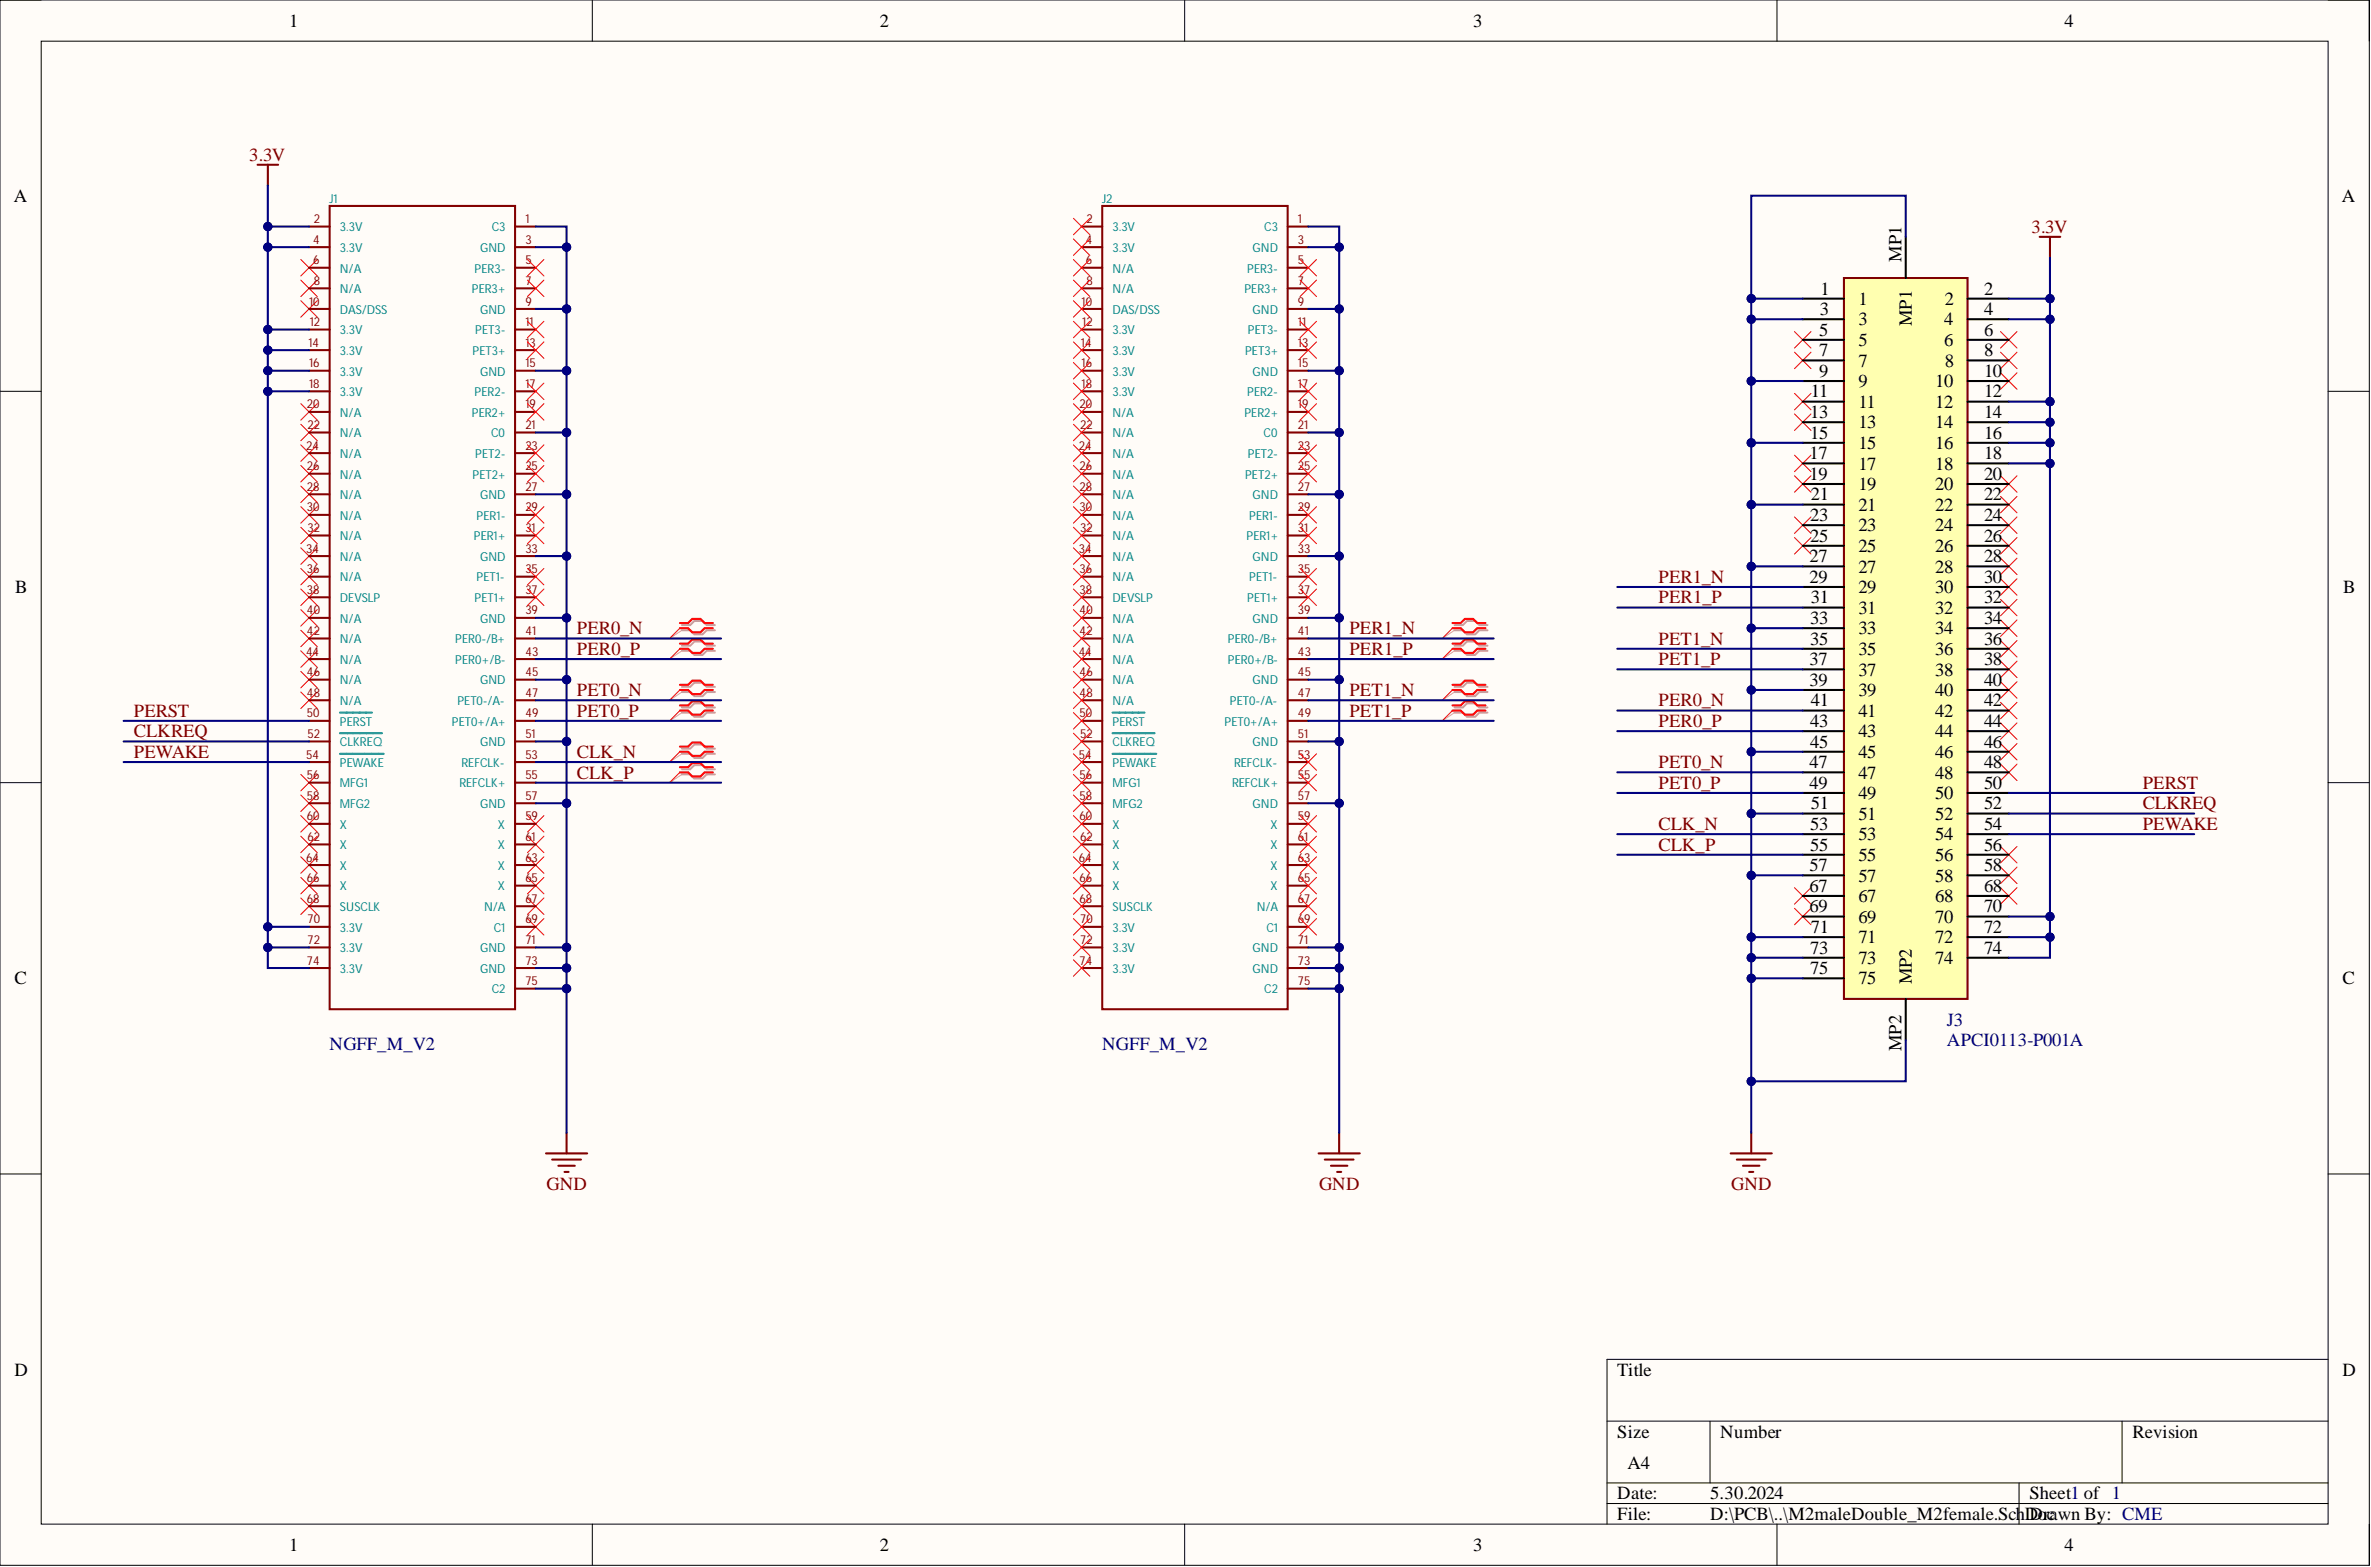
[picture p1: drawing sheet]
<svg xmlns="http://www.w3.org/2000/svg" width="292mm" height="193mm" viewBox="0 0 292 193" stroke-linecap="round" stroke-linejoin="round" font-family="sans-serif">
<defs><g id="words">
<g font-size="2.3">
<text x="35.6" y="3.3">1</text>
<text x="108.4" y="3.3">2</text>
<text x="181.5" y="3.3">3</text>
<text x="254.3" y="3.3">4</text>
<text x="1.7" y="24.9">A</text>
<text x="288.5" y="24.9">A</text>
<text x="234.3" y="32.2" transform="rotate(-90 234.3 32.2)">MP1</text>
<text x="224.1" y="41.3">5</text>
<text x="224.2" y="38.8">3</text>
<text x="224.3" y="36.3">1</text>
<text x="228.9" y="37.5">1</text>
<text x="228.9" y="40.1">3</text>
<text x="235.5" y="40.2" transform="rotate(-90 235.5 40.2)">MP1</text>
<text x="239.5" y="40.1">4</text>
<text x="239.6" y="37.5">2</text>
<text x="244.4" y="36.3">2</text>
<text x="244.4" y="38.8">4</text>
<text x="244.4" y="41.3">6</text>
<text x="224.1" y="43.9">7</text>
<text x="224.1" y="46.4">9</text>
<text x="228.9" y="42.6">5</text>
<text x="228.9" y="45.1">7</text>
<text x="228.9" y="47.7">9</text>
<text x="238.4" y="47.7">10</text>
<text x="239.5" y="42.6">6</text>
<text x="239.6" y="45.1">8</text>
<text x="244.4" y="43.9">8</text>
<text x="244.4" y="46.4">10</text>
<text x="223" y="51.5">13</text>
<text x="223.1" y="49">11</text>
<text x="228.9" y="50.2">11</text>
<text x="228.9" y="52.8">13</text>
<text x="238.4" y="50.2">12</text>
<text x="238.4" y="52.8">14</text>
<text x="244.4" y="49">12</text>
<text x="244.4" y="51.5">14</text>
<text x="222.9" y="56.6">17</text>
<text x="222.9" y="59.1">19</text>
<text x="223" y="54">15</text>
<text x="228.9" y="55.3">15</text>
<text x="228.9" y="57.8">17</text>
<text x="238.4" y="55.3">16</text>
<text x="238.4" y="57.8">18</text>
<text x="244.4" y="54">16</text>
<text x="244.4" y="56.6">18</text>
<text x="244.4" y="59.1">20</text>
<text x="223" y="64.2">23</text>
<text x="223.1" y="61.6">21</text>
<text x="228.9" y="60.4">19</text>
<text x="228.9" y="62.9">21</text>
<text x="228.9" y="65.4">23</text>
<text x="238.4" y="60.4">20</text>
<text x="238.4" y="62.9">22</text>
<text x="238.4" y="65.4">24</text>
<text x="244.4" y="61.6">22</text>
<text x="244.4" y="64.2">24</text>
<text x="222.9" y="69.2">27</text>
<text x="222.9" y="71.8">29</text>
<text x="223" y="66.7">25</text>
<text x="228.9" y="68">25</text>
<text x="228.9" y="70.5">27</text>
<text x="238.4" y="68">26</text>
<text x="238.4" y="70.5">28</text>
<text x="244.4" y="66.7">26</text>
<text x="244.4" y="69.2">28</text>
<text x="244.4" y="71.8">30</text>
<text x="1.9" y="73">B</text>
<text x="223" y="76.9">33</text>
<text x="223.1" y="74.3">31</text>
<text x="228.9" y="73">29</text>
<text x="228.9" y="75.6">31</text>
<text x="238.4" y="73">30</text>
<text x="238.4" y="75.6">32</text>
<text x="244.4" y="74.3">32</text>
<text x="244.4" y="76.9">34</text>
<text x="288.7" y="73">B</text>
<text x="222.9" y="81.9">37</text>
<text x="223" y="79.4">35</text>
<text x="228.9" y="78.1">33</text>
<text x="228.9" y="80.7">35</text>
<text x="228.9" y="83.2">37</text>
<text x="238.4" y="78.1">34</text>
<text x="238.4" y="80.7">36</text>
<text x="238.4" y="83.2">38</text>
<text x="244.4" y="79.4">36</text>
<text x="244.4" y="81.9">38</text>
<text x="222.9" y="84.5">39</text>
<text x="223" y="89.5">43</text>
<text x="223.1" y="87">41</text>
<text x="228.9" y="85.7">39</text>
<text x="228.9" y="88.3">41</text>
<text x="238.4" y="85.7">40</text>
<text x="238.4" y="88.3">42</text>
<text x="244.4" y="84.5">40</text>
<text x="244.4" y="87">42</text>
<text x="244.4" y="89.5">44</text>
<text x="222.9" y="94.6">47</text>
<text x="223" y="92.1">45</text>
<text x="228.9" y="90.8">43</text>
<text x="228.9" y="93.3">45</text>
<text x="228.9" y="95.9">47</text>
<text x="238.4" y="90.8">44</text>
<text x="238.4" y="93.3">46</text>
<text x="238.4" y="95.9">48</text>
<text x="244.4" y="92.1">46</text>
<text x="244.4" y="94.6">48</text>
<text x="222.9" y="97.1">49</text>
<text x="223.1" y="99.7">51</text>
<text x="228.9" y="98.4">49</text>
<text x="228.9" y="100.9">51</text>
<text x="238.4" y="98.4">50</text>
<text x="238.4" y="100.9">52</text>
<text x="244.4" y="97.1">50</text>
<text x="244.4" y="99.7">52</text>
<text x="222.9" y="107.3">57</text>
<text x="223" y="102.2">53</text>
<text x="223" y="104.8">55</text>
<text x="228.9" y="103.5">53</text>
<text x="228.9" y="106">55</text>
<text x="238.4" y="103.5">54</text>
<text x="238.4" y="106">56</text>
<text x="244.4" y="102.2">54</text>
<text x="244.4" y="104.8">56</text>
<text x="244.4" y="107.3">58</text>
<text x="222.9" y="109.8">67</text>
<text x="222.9" y="112.4">69</text>
<text x="228.9" y="108.6">57</text>
<text x="228.9" y="111.1">67</text>
<text x="228.9" y="113.6">69</text>
<text x="238.4" y="108.6">58</text>
<text x="238.4" y="111.1">68</text>
<text x="238.4" y="113.6">70</text>
<text x="244.4" y="109.8">68</text>
<text x="244.4" y="112.4">70</text>
<text x="223" y="117.4">73</text>
<text x="223" y="120">75</text>
<text x="223.1" y="114.9">71</text>
<text x="228.9" y="116.2">71</text>
<text x="228.9" y="118.7">73</text>
<text x="238.4" y="116.2">72</text>
<text x="238.4" y="118.7">74</text>
<text x="244.4" y="114.9">72</text>
<text x="244.4" y="117.4">74</text>
<text x="1.8" y="121.2">C</text>
<text x="228.9" y="121.2">75</text>
<text x="235.5" y="121.2" transform="rotate(-90 235.5 121.2)">MP2</text>
<text x="288.6" y="121.2">C</text>
<text x="234.3" y="129.4" transform="rotate(-90 234.3 129.4)">MP2</text>
<text x="1.8" y="169.4">D</text>
<text x="199.2" y="169.4">Title</text>
<text x="288.6" y="169.4">D</text>
<text x="199.2" y="177">Size</text>
<text x="211.9" y="177">Number</text>
<text x="262.7" y="177">Revision</text>
<text x="199.2" y="184.6">Date:</text>
<text x="200.5" y="180.8">A4</text>
<text x="210.7" y="184.6">5.30.2024</text>
<text x="250" y="184.6">Sheet1 of 1</text>
<text x="35.6" y="191">1</text>
<text x="108.4" y="191">2</text>
<text x="181.5" y="191">3</text>
<text x="199.2" y="187.2">File:</text>
<text x="210.7" y="187.2">D:\PCB\..\M2maleDouble_M2female.SchDoc</text>
<text x="250" y="187.2">Drawn By: CME</text>
<text x="254.3" y="191">4</text>
</g>
<g font-size="2.3" fill="#800000">
<text x="30.7" y="19.8">3.3V</text>
<text x="250.3" y="28.7">3.3V</text>
<text x="204.3" y="71.8">PER1_N</text>
<text x="204.3" y="74.3">PER1_P</text>
<text x="71.1" y="78.1">PER0_N</text>
<text x="71.1" y="80.7">PER0_P</text>
<text x="166.3" y="78.1">PER1_N</text>
<text x="166.3" y="80.7">PER1_P</text>
<text x="204.3" y="79.4">PET1_N</text>
<text x="204.3" y="81.9">PET1_P</text>
<text x="16.5" y="88.3">PERST</text>
<text x="71.1" y="85.7">PET0_N</text>
<text x="71.1" y="88.3">PET0_P</text>
<text x="166.3" y="85.7">PET1_N</text>
<text x="166.3" y="88.3">PET1_P</text>
<text x="204.3" y="87">PER0_N</text>
<text x="204.3" y="89.5">PER0_P</text>
<text x="16.5" y="93.3">PEWAKE</text>
<text x="16.5" y="90.8">CLKREQ</text>
<text x="71.1" y="93.3">CLK_N</text>
<text x="71.1" y="95.9">CLK_P</text>
<text x="204.3" y="94.6">PET0_N</text>
<text x="204.3" y="97.1">PET0_P</text>
<text x="264" y="97.1">PERST</text>
<text x="264" y="99.7">CLKREQ</text>
<text x="204.3" y="102.2">CLK_N</text>
<text x="204.3" y="104.8">CLK_P</text>
<text x="264" y="102.2">PEWAKE</text>
<text x="67.3" y="146.6">GND</text>
<text x="162.5" y="146.6">GND</text>
<text x="213.3" y="146.6">GND</text>
</g>
<g font-size="2.3" fill="#000080">
<text x="40.6" y="129.4">NGFF_M_V2</text>
<text x="135.8" y="129.4">NGFF_M_V2</text>
<text x="239.9" y="126.3">J3</text>
<text x="239.9" y="128.8">APCI0113-P001A</text>
</g>
<g font-size="1.5" fill="#840000">
<text x="38.7" y="27.5">2</text>
<text x="64.7" y="27.5">1</text>
<text x="133.8" y="27.5">2</text>
<text x="159.9" y="27.5">1</text>
<text x="38.6" y="32.5">6</text>
<text x="38.6" y="30">4</text>
<text x="38.7" y="35.1">8</text>
<text x="64.7" y="32.5">5</text>
<text x="64.7" y="35.1">7</text>
<text x="64.7" y="30">3</text>
<text x="133.8" y="32.5">6</text>
<text x="133.8" y="30">4</text>
<text x="133.8" y="35.1">8</text>
<text x="159.9" y="32.5">5</text>
<text x="159.9" y="35.1">7</text>
<text x="159.9" y="30">3</text>
<text x="38.1" y="37.6">10</text>
<text x="38.2" y="40.2">12</text>
<text x="64.7" y="37.6">9</text>
<text x="64.7" y="40.2">11</text>
<text x="133.3" y="37.6">10</text>
<text x="133.3" y="40.2">12</text>
<text x="159.9" y="37.6">9</text>
<text x="159.9" y="40.2">11</text>
<text x="38" y="42.7">14</text>
<text x="38.1" y="47.8">18</text>
<text x="38.1" y="45.2">16</text>
<text x="64.7" y="47.8">17</text>
<text x="64.7" y="45.2">15</text>
<text x="64.7" y="42.7">13</text>
<text x="133.2" y="42.7">14</text>
<text x="133.3" y="47.8">18</text>
<text x="133.3" y="45.2">16</text>
<text x="159.9" y="47.8">17</text>
<text x="159.9" y="45.2">15</text>
<text x="159.9" y="42.7">13</text>
<text x="37.8" y="50.3">20</text>
<text x="37.9" y="52.8">22</text>
<text x="64.7" y="50.3">19</text>
<text x="64.7" y="52.8">21</text>
<text x="133" y="50.3">20</text>
<text x="133.1" y="52.8">22</text>
<text x="159.9" y="50.3">19</text>
<text x="159.9" y="52.8">21</text>
<text x="37.7" y="55.4">24</text>
<text x="37.8" y="57.9">26</text>
<text x="64.7" y="57.9">25</text>
<text x="64.7" y="55.4">23</text>
<text x="132.9" y="55.4">24</text>
<text x="133" y="57.9">26</text>
<text x="159.9" y="57.9">25</text>
<text x="159.9" y="55.4">23</text>
<text x="37.8" y="60.4">28</text>
<text x="37.8" y="63">30</text>
<text x="37.9" y="65.5">32</text>
<text x="64.7" y="63">29</text>
<text x="64.7" y="60.4">27</text>
<text x="64.7" y="65.5">31</text>
<text x="133" y="60.4">28</text>
<text x="133" y="63">30</text>
<text x="133.1" y="65.5">32</text>
<text x="159.9" y="63">29</text>
<text x="159.9" y="60.4">27</text>
<text x="159.9" y="65.5">31</text>
<text x="37.7" y="68.1">34</text>
<text x="37.8" y="70.6">36</text>
<text x="64.7" y="70.6">35</text>
<text x="64.7" y="68.1">33</text>
<text x="132.9" y="68.1">34</text>
<text x="133" y="70.6">36</text>
<text x="159.9" y="70.6">35</text>
<text x="159.9" y="68.1">33</text>
<text x="37.8" y="73.1">38</text>
<text x="37.8" y="75.7">40</text>
<text x="64.7" y="73.1">37</text>
<text x="64.7" y="75.7">39</text>
<text x="133" y="73.1">38</text>
<text x="133" y="75.7">40</text>
<text x="159.9" y="73.1">37</text>
<text x="159.9" y="75.7">39</text>
<text x="37.7" y="80.7">44</text>
<text x="37.8" y="83.3">46</text>
<text x="37.8" y="78.2">42</text>
<text x="64.7" y="83.3">45</text>
<text x="64.7" y="80.7">43</text>
<text x="64.7" y="78.2">41</text>
<text x="132.9" y="80.7">44</text>
<text x="133" y="83.3">46</text>
<text x="133" y="78.2">42</text>
<text x="159.9" y="83.3">45</text>
<text x="159.9" y="80.7">43</text>
<text x="159.9" y="78.2">41</text>
<text x="37.8" y="85.8">48</text>
<text x="37.8" y="88.3">50</text>
<text x="64.7" y="85.8">47</text>
<text x="64.7" y="88.3">49</text>
<text x="133" y="85.8">48</text>
<text x="133" y="88.3">50</text>
<text x="159.9" y="85.8">47</text>
<text x="159.9" y="88.3">49</text>
<text x="37.7" y="93.4">54</text>
<text x="37.8" y="96">56</text>
<text x="37.9" y="90.9">52</text>
<text x="64.7" y="96">55</text>
<text x="64.7" y="93.4">53</text>
<text x="64.7" y="90.9">51</text>
<text x="132.9" y="93.4">54</text>
<text x="133" y="96">56</text>
<text x="133.1" y="90.9">52</text>
<text x="159.9" y="96">55</text>
<text x="159.9" y="93.4">53</text>
<text x="159.9" y="90.9">51</text>
<text x="37.8" y="101">60</text>
<text x="37.8" y="98.5">58</text>
<text x="64.7" y="98.5">57</text>
<text x="64.7" y="101">59</text>
<text x="133" y="101">60</text>
<text x="133" y="98.5">58</text>
<text x="159.9" y="98.5">57</text>
<text x="159.9" y="101">59</text>
<text x="37.7" y="106.1">64</text>
<text x="37.9" y="103.6">62</text>
<text x="64.7" y="106.1">63</text>
<text x="64.7" y="103.6">61</text>
<text x="132.9" y="106.1">64</text>
<text x="133.1" y="103.6">62</text>
<text x="159.9" y="106.1">63</text>
<text x="159.9" y="103.6">61</text>
<text x="37.8" y="111.2">68</text>
<text x="37.8" y="108.6">66</text>
<text x="37.9" y="113.7">70</text>
<text x="64.7" y="108.6">65</text>
<text x="64.7" y="113.7">69</text>
<text x="64.7" y="111.2">67</text>
<text x="133" y="111.2">68</text>
<text x="133" y="108.6">66</text>
<text x="133.1" y="113.7">70</text>
<text x="159.9" y="108.6">65</text>
<text x="159.9" y="113.7">69</text>
<text x="159.9" y="111.2">67</text>
<text x="37.8" y="118.8">74</text>
<text x="37.9" y="116.2">72</text>
<text x="64.7" y="118.8">73</text>
<text x="64.7" y="116.2">71</text>
<text x="133" y="118.8">74</text>
<text x="133.1" y="116.2">72</text>
<text x="159.9" y="118.8">73</text>
<text x="159.9" y="116.2">71</text>
<text x="64.7" y="121.3">75</text>
<text x="159.9" y="121.3">75</text>
</g>
<g font-size="1.5" fill="#008484">
<text x="40.6" y="24.9">J1</text>
<text x="41.9" y="28.5">3.3V</text>
<text x="60.6" y="28.5">C3</text>
<text x="135.8" y="24.9">J2</text>
<text x="137.1" y="28.5">3.3V</text>
<text x="155.8" y="28.5">C3</text>
<text x="41.9" y="33.6">N/A</text>
<text x="41.9" y="31">3.3V</text>
<text x="58.5" y="33.6">PER3-</text>
<text x="59.1" y="31">GND</text>
<text x="137.1" y="33.6">N/A</text>
<text x="137.1" y="31">3.3V</text>
<text x="153.6" y="33.6">PER3-</text>
<text x="154.3" y="31">GND</text>
<text x="41.9" y="36.1">N/A</text>
<text x="41.9" y="38.6">DAS/DSS</text>
<text x="41.9" y="41.2">3.3V</text>
<text x="58.1" y="36.1">PER3+</text>
<text x="58.5" y="41.2">PET3-</text>
<text x="59.1" y="38.6">GND</text>
<text x="137.1" y="36.1">N/A</text>
<text x="137.1" y="38.6">DAS/DSS</text>
<text x="137.1" y="41.2">3.3V</text>
<text x="153.3" y="36.1">PER3+</text>
<text x="153.7" y="41.2">PET3-</text>
<text x="154.3" y="38.6">GND</text>
<text x="41.9" y="46.2">3.3V</text>
<text x="41.9" y="43.7">3.3V</text>
<text x="58.2" y="43.7">PET3+</text>
<text x="59.1" y="46.2">GND</text>
<text x="137.1" y="46.2">3.3V</text>
<text x="137.1" y="43.7">3.3V</text>
<text x="153.4" y="43.7">PET3+</text>
<text x="154.3" y="46.2">GND</text>
<text x="41.9" y="51.3">N/A</text>
<text x="41.9" y="48.8">3.3V</text>
<text x="41.9" y="53.9">N/A</text>
<text x="58.1" y="51.3">PER2+</text>
<text x="58.5" y="48.8">PER2-</text>
<text x="60.5" y="53.9">C0</text>
<text x="137.1" y="51.3">N/A</text>
<text x="137.1" y="48.8">3.3V</text>
<text x="137.1" y="53.9">N/A</text>
<text x="153.3" y="51.3">PER2+</text>
<text x="153.6" y="48.8">PER2-</text>
<text x="155.7" y="53.9">C0</text>
<text x="41.9" y="56.4">N/A</text>
<text x="41.9" y="58.9">N/A</text>
<text x="58.2" y="58.9">PET2+</text>
<text x="58.5" y="56.4">PET2-</text>
<text x="137.1" y="56.4">N/A</text>
<text x="137.1" y="58.9">N/A</text>
<text x="153.4" y="58.9">PET2+</text>
<text x="153.7" y="56.4">PET2-</text>
<text x="41.9" y="61.5">N/A</text>
<text x="41.9" y="64">N/A</text>
<text x="58.7" y="64">PER1-</text>
<text x="59.1" y="61.5">GND</text>
<text x="137.1" y="61.5">N/A</text>
<text x="137.1" y="64">N/A</text>
<text x="153.9" y="64">PER1-</text>
<text x="154.3" y="61.5">GND</text>
<text x="41.9" y="71.6">N/A</text>
<text x="41.9" y="69.1">N/A</text>
<text x="41.9" y="66.5">N/A</text>
<text x="58.4" y="66.5">PER1+</text>
<text x="58.7" y="71.6">PET1-</text>
<text x="59.1" y="69.1">GND</text>
<text x="137.1" y="71.6">N/A</text>
<text x="137.1" y="69.1">N/A</text>
<text x="137.1" y="66.5">N/A</text>
<text x="153.6" y="66.5">PER1+</text>
<text x="153.9" y="71.6">PET1-</text>
<text x="154.3" y="69.1">GND</text>
<text x="41.9" y="74.1">DEVSLP</text>
<text x="41.9" y="76.7">N/A</text>
<text x="58.5" y="74.1">PET1+</text>
<text x="59.1" y="76.7">GND</text>
<text x="137.1" y="74.1">DEVSLP</text>
<text x="137.1" y="76.7">N/A</text>
<text x="153.6" y="74.1">PET1+</text>
<text x="154.3" y="76.7">GND</text>
<text x="41.9" y="81.8">N/A</text>
<text x="41.9" y="79.2">N/A</text>
<text x="56.1" y="81.8">PER0+/B-</text>
<text x="56.1" y="79.2">PER0-/B+</text>
<text x="137.1" y="81.8">N/A</text>
<text x="137.1" y="79.2">N/A</text>
<text x="151.3" y="81.8">PER0+/B-</text>
<text x="151.3" y="79.2">PER0-/B+</text>
<text x="41.9" y="84.3">N/A</text>
<text x="41.9" y="86.8">N/A</text>
<text x="41.9" y="89.4">PERST</text>
<text x="55.7" y="89.4">PET0+/A+</text>
<text x="56.3" y="86.8">PET0-/A-</text>
<text x="59.1" y="84.3">GND</text>
<text x="137.1" y="84.3">N/A</text>
<text x="137.1" y="86.8">N/A</text>
<text x="137.1" y="89.4">PERST</text>
<text x="150.9" y="89.4">PET0+/A+</text>
<text x="151.5" y="86.8">PET0-/A-</text>
<text x="154.3" y="84.3">GND</text>
<text x="41.9" y="94.4">PEWAKE</text>
<text x="41.9" y="91.9">CLKREQ</text>
<text x="56.9" y="94.4">REFCLK-</text>
<text x="59.1" y="91.9">GND</text>
<text x="137.1" y="94.4">PEWAKE</text>
<text x="137.1" y="91.9">CLKREQ</text>
<text x="152" y="94.4">REFCLK-</text>
<text x="154.3" y="91.9">GND</text>
<text x="41.9" y="97">MFG1</text>
<text x="41.9" y="99.5">MFG2</text>
<text x="56.6" y="97">REFCLK+</text>
<text x="59.1" y="99.5">GND</text>
<text x="137.1" y="97">MFG1</text>
<text x="137.1" y="99.5">MFG2</text>
<text x="151.8" y="97">REFCLK+</text>
<text x="154.3" y="99.5">GND</text>
<text x="41.9" y="102">X</text>
<text x="41.9" y="107.1">X</text>
<text x="41.9" y="104.6">X</text>
<text x="61.3" y="102">X</text>
<text x="61.3" y="107.1">X</text>
<text x="61.3" y="104.6">X</text>
<text x="137.1" y="102">X</text>
<text x="137.1" y="107.1">X</text>
<text x="137.1" y="104.6">X</text>
<text x="156.5" y="102">X</text>
<text x="156.5" y="107.1">X</text>
<text x="156.5" y="104.6">X</text>
<text x="41.9" y="112.2">SUSCLK</text>
<text x="41.9" y="109.7">X</text>
<text x="59.6" y="112.2">N/A</text>
<text x="61.3" y="109.7">X</text>
<text x="137.1" y="112.2">SUSCLK</text>
<text x="137.1" y="109.7">X</text>
<text x="154.8" y="112.2">N/A</text>
<text x="156.5" y="109.7">X</text>
<text x="41.9" y="117.3">3.3V</text>
<text x="41.9" y="114.7">3.3V</text>
<text x="41.9" y="119.8">3.3V</text>
<text x="59.1" y="119.8">GND</text>
<text x="59.1" y="117.3">GND</text>
<text x="60.8" y="114.7">C1</text>
<text x="137.1" y="117.3">3.3V</text>
<text x="137.1" y="114.7">3.3V</text>
<text x="137.1" y="119.8">3.3V</text>
<text x="154.3" y="119.8">GND</text>
<text x="154.3" y="117.3">GND</text>
<text x="156" y="114.7">C1</text>
<text x="60.6" y="122.3">C2</text>
<text x="155.8" y="122.3">C2</text>
</g>
</g></defs>
<path d="M0 0h291.9v192.8h-291.9z" fill-rule="evenodd" fill="#fffcf8"/>
<path d="M0 0h291.9v192.8h-291.9z" fill="none" stroke="#000" stroke-width=".12"/>
<path d="M5.1 5.1h281.7v182.6h-281.7z" fill-rule="evenodd" fill="#fffcf8"/>
<g fill="none" stroke="#000" stroke-width=".12">
<path d="M0 0h5.1M73 0v5.1M145.9 0v5.1M218.9 0v5.1M286.8 0h5.1v5.1M5.1 5.1h281.7v182.6h-281.7zM0 48.2h5.1M286.8 48.2h5.1M0 96.4h5.1M286.8 96.4h5.1M0 144.6h5.1M286.8 144.6h5.1"/>
<path d="M198 175h88.8M210.7 175v7.6M261.4 175v7.6M286.8 167.4h-88.8v20.3M73 187.7v5.1M145.9 187.7v5.1M198 182.6h88.8M198 185.2h88.8M218.9 187.7v5.1M248.7 182.6v5.1M291.9 187.7v5.1"/>
</g>
<g fill="none" stroke="#d0a19e" stroke-width=".25">
<path d="M84 77h1l.5-.5h1.1l.5 .5h1M84 77.6h1l.5 .5h1.1l.5-.5h1M84 79.5h1l.5-.5h1.1l.5 .5h1M179.2 77h1l.5-.5h1l.5 .5h1.1M179.2 77.6h1l.5 .5h1l.5-.5h1.1M179.2 79.5h1l.5-.5h1l.5 .5h1.1M84 92.2h1l.5-.5h1.1l.5 .5h1M84 92.8h1l.5 .5h1.1l.5-.5h1M84 94.7h1l.5-.5h1.1l.5 .5h1M84 95.4h1l.5 .5h1.1l.5-.5h1M84 84.6h1l.5-.5h1.1l.5 .5h1M84 85.2h1l.5 .5h1.1l.5-.5h1"/>
<path d="M84 87.1h1l.5-.5h1.1l.5 .5h1M84 87.8h1l.5 .5h1.1l.5-.5h1M84 80.1h1l.5 .6h1.1l.5-.6h1M179.2 84.6h1l.5-.5h1l.5 .5h1.1M179.2 85.2h1l.5 .5h1l.5-.5h1.1M179.2 87.1h1l.5-.5h1l.5 .5h1.1M179.2 87.8h1l.5 .5h1l.5-.5h1.1M179.2 80.1h1l.5 .6h1l.5-.6h1.1"/>
</g>
<path d="M84 77.6l-1.5 1M179.2 77.6l-1.5 1M84 92.8l-1.5 1M84 95.4l-1.5 1M84 85.2l-1.5 1M84 87.8l-1.5 1M84 80.1l-1.5 1.1M179.2 85.2l-1.5 1M179.2 87.8l-1.5 1M179.2 80.1l-1.5 1.1" fill="none" stroke="#d0a19e" stroke-width=".12"/>
<g fill="none" stroke="#f00" stroke-width=".25">
<path d="M83.8 76.7h1l.5-.5h1l.5 .5h1M83.8 77.4h1l.5 .5h1l.5-.5h1M83.8 79.3h1l.5-.5h1l.5 .5h1M83.8 79.9h1l.5 .5h1l.5-.5h1M178.9 76.7h1.1l.5-.5h1l.5 .5h1M178.9 77.4h1.1l.5 .5h1l.5-.5h1M178.9 79.3h1.1l.5-.5h1l.5 .5h1M178.9 79.9h1.1l.5 .5h1l.5-.5h1M83.8 91.9h1l.5-.5h1l.5 .5h1M83.8 92.6h1l.5 .5h1l.5-.5h1M83.8 94.5h1l.5-.5h1l.5 .5h1M83.8 95.1h1l.5 .5h1l.5-.5h1"/>
<path d="M83.8 84.3h1l.5-.5h1l.5 .5h1M83.8 85h1l.5 .5h1l.5-.5h1M83.8 86.9h1l.5-.5h1l.5 .5h1M83.8 87.5h1l.5 .5h1l.5-.5h1M178.9 84.3h1.1l.5-.5h1l.5 .5h1M178.9 85h1.1l.5 .5h1l.5-.5h1M178.9 86.9h1.1l.5-.5h1l.5 .5h1M178.9 87.5h1.1l.5 .5h1l.5-.5h1"/>
</g>
<g fill="none" stroke="#f00" stroke-width=".12">
<path d="M37.1 32l2 2M37.1 34.5l2 2M37.1 37l2 2.1M39.1 32l-2 2M39.1 34.5l-2 2M39.1 37l-2 2.1M65 32l2 2M65 34.5l2 2M65 39.6l2 2M67 32l-2 2M67 34.5l-2 2M67 39.6l-2 2"/>
<path d="M132.2 32l2.1 2M132.2 34.5l2.1 2M132.2 37l2.1 2.1M134.3 32l-2.1 2M134.3 34.5l-2.1 2M134.3 37l-2.1 2.1M160.2 32l2 2M160.2 34.5l2 2M160.2 39.6l2 2M162.2 32l-2 2M162.2 34.5l-2 2M162.2 39.6l-2 2"/>
<path d="M37.1 49.7l2 2M37.1 52.2l2 2.1M37.1 54.8l2 2M37.1 57.3l2 2M37.1 59.9l2 2M39.1 49.7l-2 2M39.1 52.2l-2 2.1M39.1 54.8l-2 2M39.1 57.3l-2 2M39.1 59.9l-2 2M65 42.1l2 2M65 47.2l2 2"/>
<path d="M65 49.7l2 2M65 54.8l2 2M65 57.3l2 2M67 57.3l-2 2M67 42.1l-2 2M67 47.2l-2 2M67 49.7l-2 2M67 54.8l-2 2M132.2 49.7l2.1 2M132.2 52.2l2.1 2.1M132.2 54.8l2.1 2M132.2 57.3l2.1 2"/>
<path d="M132.2 59.9l2.1 2M134.3 49.7l-2.1 2M134.3 52.2l-2.1 2.1M134.3 54.8l-2.1 2M134.3 57.3l-2.1 2M134.3 59.9l-2.1 2M160.2 42.1l2 2M160.2 47.2l2 2M160.2 49.7l2 2M160.2 54.8l2 2M160.2 57.3l2 2M162.2 49.7l-2 2"/>
<path d="M162.2 42.1l-2 2M162.2 47.2l-2 2M162.2 54.8l-2 2M162.2 57.3l-2 2M221.1 40.8l2 2.1M221.1 43.4l2 2M221.1 48.4l2 2.1M221.1 51l2 2M221.1 56.1l2 2M221.1 58.6l2 2M223.1 40.8l-2 2.1M223.1 43.4l-2 2"/>
<path d="M223.1 48.4l-2 2.1M223.1 51l-2 2M223.1 56.1l-2 2M223.1 58.6l-2 2M246.5 58.6l2 2M246.5 45.9l2 2M246.5 43.4l2 2M246.5 40.8l2 2.1M248.5 58.6l-2 2M248.5 45.9l-2 2M248.5 43.4l-2 2M248.5 40.8l-2 2.1"/>
<path d="M37.1 62.4l2 2M37.1 64.9l2 2.1M37.1 67.5l2 2M37.1 70l2 2M37.1 72.5l2 2.1M37.1 75.1l2 2M37.1 77.6l2 2M39.1 62.4l-2 2M39.1 64.9l-2 2.1M39.1 67.5l-2 2M39.1 70l-2 2M39.1 72.5l-2 2.1"/>
<path d="M39.1 75.1l-2 2M39.1 77.6l-2 2M65 62.4l2 2M65 64.9l2 2.1M65 70l2 2M65 72.5l2 2.1M67 62.4l-2 2M67 64.9l-2 2.1M67 70l-2 2M67 72.5l-2 2.1M83.8 77.4l-1.3 1.2M83.8 79.9l-1.3 1.3"/>
<path d="M132.2 62.4l2.1 2M132.2 64.9l2.1 2.1M132.2 67.5l2.1 2M132.2 70l2.1 2M132.2 72.5l2.1 2.1M132.2 75.1l2.1 2M132.2 77.6l2.1 2M134.3 62.4l-2.1 2M134.3 64.9l-2.1 2.1M134.3 67.5l-2.1 2M134.3 70l-2.1 2M134.3 72.5l-2.1 2.1"/>
<path d="M134.3 75.1l-2.1 2M134.3 77.6l-2.1 2M160.2 62.4l2 2M160.2 64.9l2 2.1M160.2 70l2 2M160.2 72.5l2 2.1M162.2 72.5l-2 2.1M162.2 62.4l-2 2M162.2 64.9l-2 2.1M162.2 70l-2 2M178.9 77.4l-1.2 1.2M178.9 79.9l-1.2 1.3"/>
<path d="M221.1 63.7l2 2M221.1 66.2l2 2M223.1 66.2l-2 2M223.1 63.7l-2 2M246.5 78.9l2 2M246.5 76.3l2 2.1M246.5 73.8l2 2M246.5 71.3l2 2M246.5 68.7l2 2.1M246.5 66.2l2 2M246.5 63.7l2 2M246.5 61.1l2 2.1"/>
<path d="M248.5 78.9l-2 2M248.5 76.3l-2 2.1M248.5 73.8l-2 2M248.5 71.3l-2 2M248.5 68.7l-2 2.1M248.5 66.2l-2 2M248.5 63.7l-2 2M248.5 61.1l-2 2.1M37.1 80.1l2 2.1M37.1 82.7l2 2M37.1 85.2l2 2M37.1 95.4l2 2"/>
<path d="M37.1 97.9l2 2M39.1 80.1l-2 2.1M39.1 82.7l-2 2M39.1 85.2l-2 2M39.1 95.4l-2 2M39.1 97.9l-2 2M83.8 92.6l-1.3 1.2M83.8 95.1l-1.3 1.3M83.8 85l-1.3 1.2M83.8 87.5l-1.3 1.3M132.2 80.1l2.1 2.1M132.2 82.7l2.1 2"/>
<path d="M132.2 85.2l2.1 2M132.2 95.4l2.1 2M132.2 97.9l2.1 2M132.2 87.8l2.1 2M132.2 90.3l2.1 2M132.2 92.8l2.1 2.1M134.3 80.1l-2.1 2.1M134.3 82.7l-2.1 2M134.3 85.2l-2.1 2M134.3 95.4l-2.1 2M134.3 97.9l-2.1 2M134.3 87.8l-2.1 2"/>
<path d="M134.3 90.3l-2.1 2M134.3 92.8l-2.1 2.1M160.2 92.8l2 2.1M160.2 95.4l2 2M162.2 92.8l-2 2.1M162.2 95.4l-2 2M178.9 85l-1.2 1.2M178.9 87.5l-1.2 1.3M246.5 94.1l2 2M246.5 91.6l2 2M246.5 89l2 2.1M246.5 86.5l2 2"/>
<path d="M246.5 84l2 2M246.5 81.4l2 2M248.5 86.5l-2 2M248.5 94.1l-2 2M248.5 91.6l-2 2M248.5 89l-2 2.1M248.5 84l-2 2M248.5 81.4l-2 2M37.1 100.4l2 2.1M37.1 103l2 2M37.1 105.5l2 2M37.1 108l2 2.1"/>
<path d="M37.1 110.6l2 2M39.1 100.4l-2 2.1M39.1 103l-2 2M39.1 105.5l-2 2M39.1 108l-2 2.1M39.1 110.6l-2 2M65 113.1l2 2M65 110.6l2 2M65 108l2 2.1M65 105.5l2 2M65 103l2 2M65 100.4l2 2.1"/>
<path d="M67 113.1l-2 2M67 110.6l-2 2M67 108l-2 2.1M67 105.5l-2 2M67 103l-2 2M67 100.4l-2 2.1M132.2 100.4l2.1 2.1M132.2 103l2.1 2M132.2 105.5l2.1 2M132.2 108l2.1 2.1M132.2 110.6l2.1 2M134.3 100.4l-2.1 2.1"/>
<path d="M134.3 103l-2.1 2M134.3 105.5l-2.1 2M134.3 108l-2.1 2.1M134.3 110.6l-2.1 2M160.2 113.1l2 2M160.2 110.6l2 2M160.2 108l2 2.1M160.2 105.5l2 2M160.2 103l2 2M160.2 100.4l2 2.1M162.2 113.1l-2 2M162.2 110.6l-2 2"/>
<path d="M162.2 108l-2 2.1M162.2 105.5l-2 2M162.2 103l-2 2M162.2 100.4l-2 2.1M221.1 109.3l2 2M221.1 111.9l2 2M223.1 109.3l-2 2M223.1 111.9l-2 2M246.5 109.3l2 2M246.5 106.8l2 2M246.5 104.2l2 2.1M248.5 109.3l-2 2"/>
<path d="M248.5 106.8l-2 2M248.5 104.2l-2 2.1"/>
</g>
<g fill="none" stroke="#800000" stroke-width=".25">
<path d="M69.8 139.5v2.5M165 139.5v2.5M215.7 139.5v2.5M67.3 142h5M68 142.8h3.6M68.8 143.6h2M69.5 144.3h.6M162.4 142h5.1M163.2 142.8h3.6M164 143.6h2M164.7 144.3h.5M213.2 142h5.1"/>
<path d="M214 142.8h3.5M214.7 143.6h2.1M215.5 144.3h.5"/>
</g>
<g fill="none" stroke="#840000" stroke-width=".25">
<path d="M38.1 33h2.5M38.1 38h2.5M38.1 35.5h2.5M38.1 27.9h2.5M38.1 30.4h2.5M40.6 25.4h22.9v98.9h-22.9zM63.5 33h2.5M63.5 38h2.5M63.5 35.5h2.5M63.5 27.9h2.5M63.5 30.4h2.5M133.3 33h2.5"/>
<path d="M133.3 38h2.5M133.3 35.5h2.5M133.3 27.9h2.5M133.3 30.4h2.5M135.8 25.4h22.8v98.9h-22.8zM158.6 33h2.6M158.6 38h2.6M158.6 35.5h2.6M158.6 27.9h2.6M158.6 30.4h2.6M38.1 50.7h2.5M38.1 48.2h2.5"/>
<path d="M38.1 53.3h2.5M38.1 55.8h2.5M38.1 58.3h2.5M38.1 40.6h2.5M38.1 45.7h2.5M38.1 43.1h2.5M63.5 50.7h2.5M63.5 48.2h2.5M63.5 53.3h2.5M63.5 55.8h2.5M63.5 58.3h2.5M63.5 40.6h2.5"/>
<path d="M63.5 45.7h2.5M63.5 43.1h2.5M133.3 50.7h2.5M133.3 48.2h2.5M133.3 53.3h2.5M133.3 55.8h2.5M133.3 58.3h2.5M133.3 40.6h2.5M133.3 45.7h2.5M133.3 43.1h2.5M158.6 50.7h2.6M158.6 48.2h2.6"/>
<path d="M158.6 53.3h2.6M158.6 55.8h2.6M158.6 58.3h2.6M158.6 40.6h2.6M158.6 45.7h2.6M158.6 43.1h2.6M38.1 73.6h2.5M38.1 71h2.5M38.1 76.1h2.5M38.1 78.6h2.5M38.1 68.5h2.5M38.1 60.9h2.5"/>
<path d="M38.1 63.4h2.5M38.1 65.9h2.5M63.5 73.6h2.5M63.5 71h2.5M63.5 76.1h2.5M63.5 78.6h2.5M63.5 68.5h2.5M63.5 60.9h2.5M63.5 63.4h2.5M63.5 65.9h2.5M133.3 73.6h2.5M133.3 71h2.5"/>
<path d="M133.3 76.1h2.5M133.3 78.6h2.5M133.3 68.5h2.5M133.3 60.9h2.5M133.3 63.4h2.5M133.3 65.9h2.5M158.6 73.6h2.6M158.6 71h2.6M158.6 76.1h2.6M158.6 78.6h2.6M158.6 68.5h2.6M158.6 60.9h2.6"/>
<path d="M158.6 63.4h2.6M158.6 65.9h2.6M38.1 96.4h2.5M38.1 93.8h2.5M38.1 98.9h2.5M38.1 91.3h2.5M38.1 83.7h2.5M38.1 86.2h2.5M38.1 81.2h2.5M38.1 88.8h2.5M63.5 96.4h2.5M63.5 93.8h2.5"/>
<path d="M63.5 98.9h2.5M63.5 91.3h2.5M63.5 83.7h2.5M63.5 86.2h2.5M63.5 81.2h2.5M63.5 88.8h2.5M133.3 96.4h2.5M133.3 93.8h2.5M133.3 98.9h2.5M133.3 91.3h2.5M133.3 83.7h2.5M133.3 86.2h2.5"/>
<path d="M133.3 81.2h2.5M133.3 88.8h2.5M158.6 96.4h2.6M158.6 93.8h2.6M158.6 98.9h2.6M158.6 91.3h2.6M158.6 83.7h2.6M158.6 86.2h2.6M158.6 81.2h2.6M158.6 88.8h2.6M38.1 101.5h2.5M38.1 116.7h2.5"/>
<path d="M38.1 119.2h2.5M38.1 114.1h2.5M38.1 106.5h2.5M38.1 104h2.5M38.1 109.1h2.5M38.1 111.6h2.5M63.5 101.5h2.5M63.5 116.7h2.5M63.5 119.2h2.5M63.5 114.1h2.5M63.5 106.5h2.5M63.5 104h2.5"/>
<path d="M63.5 109.1h2.5M63.5 111.6h2.5M133.3 101.5h2.5M133.3 116.7h2.5M133.3 119.2h2.5M133.3 114.1h2.5M133.3 106.5h2.5M133.3 104h2.5M133.3 109.1h2.5M133.3 111.6h2.5M158.6 101.5h2.6M158.6 116.7h2.6"/>
<path d="M158.6 119.2h2.6M158.6 114.1h2.6M158.6 106.5h2.6M158.6 104h2.6M158.6 109.1h2.6M158.6 111.6h2.6M63.5 121.7h2.5M158.6 121.7h2.6"/>
</g>
<path d="M41.9 92.8h5.4M41.9 90.3h5.2M41.9 87.8h3.9M137.1 92.8h5.4M137.1 90.3h5.1M137.1 87.8h3.9" fill="none" stroke="#008484" stroke-width=".25"/>
<path d="M227.2 34.2h15.2v88.8h-15.2z" fill-rule="evenodd" fill="#ffffb0"/>
<path d="M31.7 20.3h2.6M33 20.3v2.5M227.2 34.2h15.2v88.8h-15.2zM251.3 29.2h2.5M252.5 29.2v2.5" fill="none" stroke="#800000" stroke-width=".25"/>
<g fill="none" stroke="#000" stroke-width=".25">
<path d="M222.1 36.8h5.1M222.1 39.3h5.1M234.8 29.2v5M242.4 36.8h5.1M242.4 39.3h5.1M222.1 41.8h5.1M222.1 44.4h5.1M222.1 46.9h5.1M222.1 49.5h5.1M222.1 52h5.1M222.1 54.5h5.1M222.1 57.1h5.1"/>
<path d="M222.1 59.6h5.1M242.4 41.8h5.1M242.4 44.4h5.1M242.4 46.9h5.1M242.4 49.5h5.1M242.4 52h5.1M242.4 54.5h5.1M242.4 57.1h5.1M242.4 59.6h5.1M222.1 62.1h5.1M222.1 64.7h5.1M222.1 67.2h5.1"/>
<path d="M222.1 69.7h5.1M222.1 72.3h5.1M222.1 74.8h5.1M222.1 77.4h5.1M222.1 79.9h5.1M242.4 62.1h5.1M242.4 64.7h5.1M242.4 67.2h5.1M242.4 69.7h5.1M242.4 72.3h5.1M242.4 74.8h5.1M242.4 77.4h5.1"/>
<path d="M242.4 79.9h5.1M222.1 82.4h5.1M222.1 85h5.1M222.1 87.5h5.1M222.1 90h5.1M222.1 92.6h5.1M222.1 95.1h5.1M222.1 97.6h5.1M242.4 82.4h5.1M242.4 85h5.1M242.4 87.5h5.1M242.4 90h5.1"/>
<path d="M242.4 92.6h5.1M242.4 95.1h5.1M242.4 97.6h5.1M222.1 100.2h5.1M222.1 102.7h5.1M222.1 105.3h5.1M222.1 107.8h5.1M222.1 110.3h5.1M222.1 112.9h5.1M222.1 115.4h5.1M222.1 117.9h5.1M242.4 100.2h5.1"/>
<path d="M242.4 102.7h5.1M242.4 105.3h5.1M242.4 107.8h5.1M242.4 110.3h5.1M242.4 112.9h5.1M242.4 115.4h5.1M242.4 117.9h5.1M222.1 120.5h5.1M234.8 123v5.1"/>
</g>
<path d="M66 78.6h22.8M66 81.2h22.8M66 86.2h22.8M66 88.8h22.8M66 93.8h22.8M66 96.4h22.8M66 121.7h3.8" fill="none" stroke="#000080" stroke-width=".25"/>
<circle cx="69.8" cy="121.7" r=".51" fill="#000080"/>
<circle cx="69.8" cy="121.7" r=".51" fill="none" stroke="#000080" stroke-width=".12"/>
<path d="M66 119.2h3.8" fill="none" stroke="#000080" stroke-width=".25"/>
<circle cx="69.8" cy="119.2" r=".51" fill="#000080"/>
<circle cx="69.8" cy="119.2" r=".51" fill="none" stroke="#000080" stroke-width=".12"/>
<path d="M66 116.7h3.8" fill="none" stroke="#000080" stroke-width=".25"/>
<circle cx="69.8" cy="116.7" r=".51" fill="#000080"/>
<circle cx="69.8" cy="116.7" r=".51" fill="none" stroke="#000080" stroke-width=".12"/>
<path d="M66 98.9h3.8" fill="none" stroke="#000080" stroke-width=".25"/>
<circle cx="69.8" cy="98.9" r=".51" fill="#000080"/>
<circle cx="69.8" cy="98.9" r=".51" fill="none" stroke="#000080" stroke-width=".12"/>
<path d="M66 91.3h3.8" fill="none" stroke="#000080" stroke-width=".25"/>
<circle cx="69.8" cy="91.3" r=".51" fill="#000080"/>
<circle cx="69.8" cy="91.3" r=".51" fill="none" stroke="#000080" stroke-width=".12"/>
<path d="M66 83.7h3.8" fill="none" stroke="#000080" stroke-width=".25"/>
<circle cx="69.8" cy="83.7" r=".51" fill="#000080"/>
<circle cx="69.8" cy="83.7" r=".51" fill="none" stroke="#000080" stroke-width=".12"/>
<path d="M66 76.1h3.8" fill="none" stroke="#000080" stroke-width=".25"/>
<circle cx="69.8" cy="76.1" r=".51" fill="#000080"/>
<circle cx="69.8" cy="76.1" r=".51" fill="none" stroke="#000080" stroke-width=".12"/>
<path d="M66 68.5h3.8" fill="none" stroke="#000080" stroke-width=".25"/>
<circle cx="69.8" cy="68.5" r=".51" fill="#000080"/>
<circle cx="69.8" cy="68.5" r=".51" fill="none" stroke="#000080" stroke-width=".12"/>
<path d="M66 60.9h3.8" fill="none" stroke="#000080" stroke-width=".25"/>
<circle cx="69.8" cy="60.9" r=".51" fill="#000080"/>
<circle cx="69.8" cy="60.9" r=".51" fill="none" stroke="#000080" stroke-width=".12"/>
<path d="M66 53.3h3.8" fill="none" stroke="#000080" stroke-width=".25"/>
<circle cx="69.8" cy="53.3" r=".51" fill="#000080"/>
<circle cx="69.8" cy="53.3" r=".51" fill="none" stroke="#000080" stroke-width=".12"/>
<path d="M66 45.7h3.8" fill="none" stroke="#000080" stroke-width=".25"/>
<circle cx="69.8" cy="45.7" r=".51" fill="#000080"/>
<circle cx="69.8" cy="45.7" r=".51" fill="none" stroke="#000080" stroke-width=".12"/>
<path d="M66 38h3.8" fill="none" stroke="#000080" stroke-width=".25"/>
<circle cx="69.8" cy="38" r=".51" fill="#000080"/>
<circle cx="69.8" cy="38" r=".51" fill="none" stroke="#000080" stroke-width=".12"/>
<path d="M66 30.4h3.8" fill="none" stroke="#000080" stroke-width=".25"/>
<circle cx="69.8" cy="30.4" r=".51" fill="#000080"/>
<circle cx="69.8" cy="30.4" r=".51" fill="none" stroke="#000080" stroke-width=".12"/>
<path d="M66 27.9h3.8v111.6M15.2 88.8h22.9M15.2 93.8h22.9M247.5 97.6h22.8M247.5 100.2h22.8M247.5 102.7h22.8" fill="none" stroke="#000080" stroke-width=".25"/>
<circle cx="69.8" cy="30.4" r=".51" fill="#000080"/>
<circle cx="69.8" cy="30.4" r=".51" fill="none" stroke="#000080" stroke-width=".12"/>
<circle cx="69.8" cy="38" r=".51" fill="#000080"/>
<circle cx="69.8" cy="38" r=".51" fill="none" stroke="#000080" stroke-width=".12"/>
<circle cx="69.8" cy="45.7" r=".51" fill="#000080"/>
<circle cx="69.8" cy="45.7" r=".51" fill="none" stroke="#000080" stroke-width=".12"/>
<circle cx="69.8" cy="53.3" r=".51" fill="#000080"/>
<circle cx="69.8" cy="53.3" r=".51" fill="none" stroke="#000080" stroke-width=".12"/>
<circle cx="69.8" cy="60.9" r=".51" fill="#000080"/>
<circle cx="69.8" cy="60.9" r=".51" fill="none" stroke="#000080" stroke-width=".12"/>
<circle cx="69.8" cy="68.5" r=".51" fill="#000080"/>
<circle cx="69.8" cy="68.5" r=".51" fill="none" stroke="#000080" stroke-width=".12"/>
<circle cx="69.8" cy="76.1" r=".51" fill="#000080"/>
<circle cx="69.8" cy="76.1" r=".51" fill="none" stroke="#000080" stroke-width=".12"/>
<circle cx="69.8" cy="83.7" r=".51" fill="#000080"/>
<circle cx="69.8" cy="83.7" r=".51" fill="none" stroke="#000080" stroke-width=".12"/>
<circle cx="69.8" cy="91.3" r=".51" fill="#000080"/>
<circle cx="69.8" cy="91.3" r=".51" fill="none" stroke="#000080" stroke-width=".12"/>
<circle cx="69.8" cy="98.9" r=".51" fill="#000080"/>
<circle cx="69.8" cy="98.9" r=".51" fill="none" stroke="#000080" stroke-width=".12"/>
<circle cx="69.8" cy="116.7" r=".51" fill="#000080"/>
<circle cx="69.8" cy="116.7" r=".51" fill="none" stroke="#000080" stroke-width=".12"/>
<circle cx="69.8" cy="119.2" r=".51" fill="#000080"/>
<circle cx="69.8" cy="119.2" r=".51" fill="none" stroke="#000080" stroke-width=".12"/>
<circle cx="69.8" cy="121.7" r=".51" fill="#000080"/>
<circle cx="69.8" cy="121.7" r=".51" fill="none" stroke="#000080" stroke-width=".12"/>
<path d="M215.7 39.3h6.4M15.2 91.3h22.9" fill="none" stroke="#000080" stroke-width=".25"/>
<circle cx="215.7" cy="39.3" r=".51" fill="#000080"/>
<circle cx="215.7" cy="39.3" r=".51" fill="none" stroke="#000080" stroke-width=".12"/>
<path d="M215.7 46.9h6.4" fill="none" stroke="#000080" stroke-width=".25"/>
<circle cx="215.7" cy="46.9" r=".51" fill="#000080"/>
<circle cx="215.7" cy="46.9" r=".51" fill="none" stroke="#000080" stroke-width=".12"/>
<path d="M215.7 54.5h6.4" fill="none" stroke="#000080" stroke-width=".25"/>
<circle cx="215.7" cy="54.5" r=".51" fill="#000080"/>
<circle cx="215.7" cy="54.5" r=".51" fill="none" stroke="#000080" stroke-width=".12"/>
<path d="M215.7 62.1h6.4" fill="none" stroke="#000080" stroke-width=".25"/>
<circle cx="215.7" cy="62.1" r=".51" fill="#000080"/>
<circle cx="215.7" cy="62.1" r=".51" fill="none" stroke="#000080" stroke-width=".12"/>
<path d="M215.7 69.7h6.4" fill="none" stroke="#000080" stroke-width=".25"/>
<circle cx="215.7" cy="69.7" r=".51" fill="#000080"/>
<circle cx="215.7" cy="69.7" r=".51" fill="none" stroke="#000080" stroke-width=".12"/>
<path d="M215.7 77.4h6.4" fill="none" stroke="#000080" stroke-width=".25"/>
<circle cx="215.7" cy="77.4" r=".51" fill="#000080"/>
<circle cx="215.7" cy="77.4" r=".51" fill="none" stroke="#000080" stroke-width=".12"/>
<path d="M215.7 85h6.4" fill="none" stroke="#000080" stroke-width=".25"/>
<circle cx="215.7" cy="85" r=".51" fill="#000080"/>
<circle cx="215.7" cy="85" r=".51" fill="none" stroke="#000080" stroke-width=".12"/>
<path d="M215.7 92.6h6.4" fill="none" stroke="#000080" stroke-width=".25"/>
<circle cx="215.7" cy="92.6" r=".51" fill="#000080"/>
<circle cx="215.7" cy="92.6" r=".51" fill="none" stroke="#000080" stroke-width=".12"/>
<path d="M215.7 100.2h6.4" fill="none" stroke="#000080" stroke-width=".25"/>
<circle cx="215.7" cy="100.2" r=".51" fill="#000080"/>
<circle cx="215.7" cy="100.2" r=".51" fill="none" stroke="#000080" stroke-width=".12"/>
<path d="M215.7 107.8h6.4" fill="none" stroke="#000080" stroke-width=".25"/>
<circle cx="215.7" cy="107.8" r=".51" fill="#000080"/>
<circle cx="215.7" cy="107.8" r=".51" fill="none" stroke="#000080" stroke-width=".12"/>
<path d="M215.7 115.4h6.4" fill="none" stroke="#000080" stroke-width=".25"/>
<circle cx="215.7" cy="115.4" r=".51" fill="#000080"/>
<circle cx="215.7" cy="115.4" r=".51" fill="none" stroke="#000080" stroke-width=".12"/>
<path d="M215.7 117.9h6.4" fill="none" stroke="#000080" stroke-width=".25"/>
<circle cx="215.7" cy="117.9" r=".51" fill="#000080"/>
<circle cx="215.7" cy="117.9" r=".51" fill="none" stroke="#000080" stroke-width=".12"/>
<path d="M215.7 120.5h6.4" fill="none" stroke="#000080" stroke-width=".25"/>
<circle cx="215.7" cy="120.5" r=".51" fill="#000080"/>
<circle cx="215.7" cy="120.5" r=".51" fill="none" stroke="#000080" stroke-width=".12"/>
<path d="M234.8 29.2v-5.1h-19.1v12.7" fill="none" stroke="#000080" stroke-width=".25"/>
<circle cx="215.7" cy="36.8" r=".51" fill="#000080"/>
<circle cx="215.7" cy="36.8" r=".51" fill="none" stroke="#000080" stroke-width=".12"/>
<path d="M222.1 36.8h-6.4v102.7" fill="none" stroke="#000080" stroke-width=".25"/>
<circle cx="215.7" cy="36.8" r=".51" fill="#000080"/>
<circle cx="215.7" cy="36.8" r=".51" fill="none" stroke="#000080" stroke-width=".12"/>
<circle cx="215.7" cy="39.3" r=".51" fill="#000080"/>
<circle cx="215.7" cy="39.3" r=".51" fill="none" stroke="#000080" stroke-width=".12"/>
<circle cx="215.7" cy="46.9" r=".51" fill="#000080"/>
<circle cx="215.7" cy="46.9" r=".51" fill="none" stroke="#000080" stroke-width=".12"/>
<circle cx="215.7" cy="54.5" r=".51" fill="#000080"/>
<circle cx="215.7" cy="54.5" r=".51" fill="none" stroke="#000080" stroke-width=".12"/>
<circle cx="215.7" cy="62.1" r=".51" fill="#000080"/>
<circle cx="215.7" cy="62.1" r=".51" fill="none" stroke="#000080" stroke-width=".12"/>
<circle cx="215.7" cy="69.7" r=".51" fill="#000080"/>
<circle cx="215.7" cy="69.7" r=".51" fill="none" stroke="#000080" stroke-width=".12"/>
<circle cx="215.7" cy="77.4" r=".51" fill="#000080"/>
<circle cx="215.7" cy="77.4" r=".51" fill="none" stroke="#000080" stroke-width=".12"/>
<circle cx="215.7" cy="85" r=".51" fill="#000080"/>
<circle cx="215.7" cy="85" r=".51" fill="none" stroke="#000080" stroke-width=".12"/>
<circle cx="215.7" cy="92.6" r=".51" fill="#000080"/>
<circle cx="215.7" cy="92.6" r=".51" fill="none" stroke="#000080" stroke-width=".12"/>
<circle cx="215.7" cy="100.2" r=".51" fill="#000080"/>
<circle cx="215.7" cy="100.2" r=".51" fill="none" stroke="#000080" stroke-width=".12"/>
<circle cx="215.7" cy="107.8" r=".51" fill="#000080"/>
<circle cx="215.7" cy="107.8" r=".51" fill="none" stroke="#000080" stroke-width=".12"/>
<circle cx="215.7" cy="115.4" r=".51" fill="#000080"/>
<circle cx="215.7" cy="115.4" r=".51" fill="none" stroke="#000080" stroke-width=".12"/>
<circle cx="215.7" cy="117.9" r=".51" fill="#000080"/>
<circle cx="215.7" cy="117.9" r=".51" fill="none" stroke="#000080" stroke-width=".12"/>
<circle cx="215.7" cy="120.5" r=".51" fill="#000080"/>
<circle cx="215.7" cy="120.5" r=".51" fill="none" stroke="#000080" stroke-width=".12"/>
<circle cx="215.7" cy="133.2" r=".51" fill="#000080"/>
<circle cx="215.7" cy="133.2" r=".51" fill="none" stroke="#000080" stroke-width=".12"/>
<path d="M234.8 128.1v5.1h-19.1" fill="none" stroke="#000080" stroke-width=".25"/>
<circle cx="215.7" cy="133.2" r=".51" fill="#000080"/>
<circle cx="215.7" cy="133.2" r=".51" fill="none" stroke="#000080" stroke-width=".12"/>
<path d="M161.2 81.2h22.8M161.2 86.2h22.8M161.2 88.8h22.8M199.2 95.1h22.9M199.2 97.6h22.9M199.2 87.5h22.9M199.2 90h22.9M199.2 102.7h22.9M199.2 105.3h22.9M161.2 121.7h3.8" fill="none" stroke="#000080" stroke-width=".25"/>
<circle cx="165" cy="121.7" r=".51" fill="#000080"/>
<circle cx="165" cy="121.7" r=".51" fill="none" stroke="#000080" stroke-width=".12"/>
<path d="M161.2 119.2h3.8" fill="none" stroke="#000080" stroke-width=".25"/>
<circle cx="165" cy="119.2" r=".51" fill="#000080"/>
<circle cx="165" cy="119.2" r=".51" fill="none" stroke="#000080" stroke-width=".12"/>
<path d="M161.2 116.7h3.8" fill="none" stroke="#000080" stroke-width=".25"/>
<circle cx="165" cy="116.7" r=".51" fill="#000080"/>
<circle cx="165" cy="116.7" r=".51" fill="none" stroke="#000080" stroke-width=".12"/>
<path d="M161.2 98.9h3.8" fill="none" stroke="#000080" stroke-width=".25"/>
<circle cx="165" cy="98.9" r=".51" fill="#000080"/>
<circle cx="165" cy="98.9" r=".51" fill="none" stroke="#000080" stroke-width=".12"/>
<path d="M161.2 91.3h3.8" fill="none" stroke="#000080" stroke-width=".25"/>
<circle cx="165" cy="91.3" r=".51" fill="#000080"/>
<circle cx="165" cy="91.3" r=".51" fill="none" stroke="#000080" stroke-width=".12"/>
<path d="M161.2 83.7h3.8" fill="none" stroke="#000080" stroke-width=".25"/>
<circle cx="165" cy="83.7" r=".51" fill="#000080"/>
<circle cx="165" cy="83.7" r=".51" fill="none" stroke="#000080" stroke-width=".12"/>
<path d="M161.2 76.1h3.8" fill="none" stroke="#000080" stroke-width=".25"/>
<circle cx="165" cy="76.1" r=".51" fill="#000080"/>
<circle cx="165" cy="76.1" r=".51" fill="none" stroke="#000080" stroke-width=".12"/>
<path d="M161.2 68.5h3.8" fill="none" stroke="#000080" stroke-width=".25"/>
<circle cx="165" cy="68.5" r=".51" fill="#000080"/>
<circle cx="165" cy="68.5" r=".51" fill="none" stroke="#000080" stroke-width=".12"/>
<path d="M161.2 60.9h3.8" fill="none" stroke="#000080" stroke-width=".25"/>
<circle cx="165" cy="60.9" r=".51" fill="#000080"/>
<circle cx="165" cy="60.9" r=".51" fill="none" stroke="#000080" stroke-width=".12"/>
<path d="M161.2 53.3h3.8" fill="none" stroke="#000080" stroke-width=".25"/>
<circle cx="165" cy="53.3" r=".51" fill="#000080"/>
<circle cx="165" cy="53.3" r=".51" fill="none" stroke="#000080" stroke-width=".12"/>
<path d="M161.2 45.7h3.8" fill="none" stroke="#000080" stroke-width=".25"/>
<circle cx="165" cy="45.7" r=".51" fill="#000080"/>
<circle cx="165" cy="45.7" r=".51" fill="none" stroke="#000080" stroke-width=".12"/>
<path d="M161.2 38h3.8" fill="none" stroke="#000080" stroke-width=".25"/>
<circle cx="165" cy="38" r=".51" fill="#000080"/>
<circle cx="165" cy="38" r=".51" fill="none" stroke="#000080" stroke-width=".12"/>
<path d="M161.2 30.4h3.8" fill="none" stroke="#000080" stroke-width=".25"/>
<circle cx="165" cy="30.4" r=".51" fill="#000080"/>
<circle cx="165" cy="30.4" r=".51" fill="none" stroke="#000080" stroke-width=".12"/>
<path d="M161.2 27.9h3.8v111.6" fill="none" stroke="#000080" stroke-width=".25"/>
<circle cx="165" cy="30.4" r=".51" fill="#000080"/>
<circle cx="165" cy="30.4" r=".51" fill="none" stroke="#000080" stroke-width=".12"/>
<circle cx="165" cy="38" r=".51" fill="#000080"/>
<circle cx="165" cy="38" r=".51" fill="none" stroke="#000080" stroke-width=".12"/>
<circle cx="165" cy="45.7" r=".51" fill="#000080"/>
<circle cx="165" cy="45.7" r=".51" fill="none" stroke="#000080" stroke-width=".12"/>
<circle cx="165" cy="53.3" r=".51" fill="#000080"/>
<circle cx="165" cy="53.3" r=".51" fill="none" stroke="#000080" stroke-width=".12"/>
<circle cx="165" cy="60.9" r=".51" fill="#000080"/>
<circle cx="165" cy="60.9" r=".51" fill="none" stroke="#000080" stroke-width=".12"/>
<circle cx="165" cy="68.5" r=".51" fill="#000080"/>
<circle cx="165" cy="68.5" r=".51" fill="none" stroke="#000080" stroke-width=".12"/>
<circle cx="165" cy="76.1" r=".51" fill="#000080"/>
<circle cx="165" cy="76.1" r=".51" fill="none" stroke="#000080" stroke-width=".12"/>
<circle cx="165" cy="83.7" r=".51" fill="#000080"/>
<circle cx="165" cy="83.7" r=".51" fill="none" stroke="#000080" stroke-width=".12"/>
<circle cx="165" cy="91.3" r=".51" fill="#000080"/>
<circle cx="165" cy="91.3" r=".51" fill="none" stroke="#000080" stroke-width=".12"/>
<circle cx="165" cy="98.9" r=".51" fill="#000080"/>
<circle cx="165" cy="98.9" r=".51" fill="none" stroke="#000080" stroke-width=".12"/>
<circle cx="165" cy="116.7" r=".51" fill="#000080"/>
<circle cx="165" cy="116.7" r=".51" fill="none" stroke="#000080" stroke-width=".12"/>
<circle cx="165" cy="119.2" r=".51" fill="#000080"/>
<circle cx="165" cy="119.2" r=".51" fill="none" stroke="#000080" stroke-width=".12"/>
<circle cx="165" cy="121.7" r=".51" fill="#000080"/>
<circle cx="165" cy="121.7" r=".51" fill="none" stroke="#000080" stroke-width=".12"/>
<path d="M33 22.8v91.3h5.1M161.2 78.6h22.8M199.2 72.3h22.9M199.2 74.8h22.9M199.2 79.9h22.9M199.2 82.4h22.9" fill="none" stroke="#000080" stroke-width=".25"/>
<circle cx="33" cy="114.1" r=".51" fill="#000080"/>
<circle cx="33" cy="114.1" r=".51" fill="none" stroke="#000080" stroke-width=".12"/>
<circle cx="33" cy="48.2" r=".51" fill="#000080"/>
<circle cx="33" cy="48.2" r=".51" fill="none" stroke="#000080" stroke-width=".12"/>
<circle cx="33" cy="45.7" r=".51" fill="#000080"/>
<circle cx="33" cy="45.7" r=".51" fill="none" stroke="#000080" stroke-width=".12"/>
<circle cx="33" cy="43.1" r=".51" fill="#000080"/>
<circle cx="33" cy="43.1" r=".51" fill="none" stroke="#000080" stroke-width=".12"/>
<circle cx="33" cy="40.6" r=".51" fill="#000080"/>
<circle cx="33" cy="40.6" r=".51" fill="none" stroke="#000080" stroke-width=".12"/>
<circle cx="33" cy="30.4" r=".51" fill="#000080"/>
<circle cx="33" cy="30.4" r=".51" fill="none" stroke="#000080" stroke-width=".12"/>
<circle cx="33" cy="27.9" r=".51" fill="#000080"/>
<circle cx="33" cy="27.9" r=".51" fill="none" stroke="#000080" stroke-width=".12"/>
<path d="M33 114.1v2.6h5.1" fill="none" stroke="#000080" stroke-width=".25"/>
<circle cx="33" cy="116.7" r=".51" fill="#000080"/>
<circle cx="33" cy="116.7" r=".51" fill="none" stroke="#000080" stroke-width=".12"/>
<circle cx="33" cy="114.1" r=".51" fill="#000080"/>
<circle cx="33" cy="114.1" r=".51" fill="none" stroke="#000080" stroke-width=".12"/>
<path d="M33 116.7v2.5h5.1" fill="none" stroke="#000080" stroke-width=".25"/>
<circle cx="33" cy="116.7" r=".51" fill="#000080"/>
<circle cx="33" cy="116.7" r=".51" fill="none" stroke="#000080" stroke-width=".12"/>
<path d="M33 48.2h5.1" fill="none" stroke="#000080" stroke-width=".25"/>
<circle cx="33" cy="48.2" r=".51" fill="#000080"/>
<circle cx="33" cy="48.2" r=".51" fill="none" stroke="#000080" stroke-width=".12"/>
<path d="M33 45.7h5.1" fill="none" stroke="#000080" stroke-width=".25"/>
<circle cx="33" cy="45.7" r=".51" fill="#000080"/>
<circle cx="33" cy="45.7" r=".51" fill="none" stroke="#000080" stroke-width=".12"/>
<path d="M33 43.1h5.1" fill="none" stroke="#000080" stroke-width=".25"/>
<circle cx="33" cy="43.1" r=".51" fill="#000080"/>
<circle cx="33" cy="43.1" r=".51" fill="none" stroke="#000080" stroke-width=".12"/>
<path d="M33 40.6h5.1" fill="none" stroke="#000080" stroke-width=".25"/>
<circle cx="33" cy="40.6" r=".51" fill="#000080"/>
<circle cx="33" cy="40.6" r=".51" fill="none" stroke="#000080" stroke-width=".12"/>
<path d="M33 30.4h5.1" fill="none" stroke="#000080" stroke-width=".25"/>
<circle cx="33" cy="30.4" r=".51" fill="#000080"/>
<circle cx="33" cy="30.4" r=".51" fill="none" stroke="#000080" stroke-width=".12"/>
<path d="M33 27.9h5.1" fill="none" stroke="#000080" stroke-width=".25"/>
<circle cx="33" cy="27.9" r=".51" fill="#000080"/>
<circle cx="33" cy="27.9" r=".51" fill="none" stroke="#000080" stroke-width=".12"/>
<path d="M252.5 31.7v81.2h-5" fill="none" stroke="#000080" stroke-width=".25"/>
<circle cx="252.6" cy="112.9" r=".51" fill="#000080"/>
<circle cx="252.6" cy="112.9" r=".51" fill="none" stroke="#000080" stroke-width=".12"/>
<circle cx="252.6" cy="57.1" r=".51" fill="#000080"/>
<circle cx="252.6" cy="57.1" r=".51" fill="none" stroke="#000080" stroke-width=".12"/>
<circle cx="252.6" cy="54.5" r=".51" fill="#000080"/>
<circle cx="252.6" cy="54.5" r=".51" fill="none" stroke="#000080" stroke-width=".12"/>
<circle cx="252.6" cy="52" r=".51" fill="#000080"/>
<circle cx="252.6" cy="52" r=".51" fill="none" stroke="#000080" stroke-width=".12"/>
<circle cx="252.6" cy="49.5" r=".51" fill="#000080"/>
<circle cx="252.6" cy="49.5" r=".51" fill="none" stroke="#000080" stroke-width=".12"/>
<circle cx="252.6" cy="39.3" r=".51" fill="#000080"/>
<circle cx="252.6" cy="39.3" r=".51" fill="none" stroke="#000080" stroke-width=".12"/>
<circle cx="252.6" cy="36.8" r=".51" fill="#000080"/>
<circle cx="252.6" cy="36.8" r=".51" fill="none" stroke="#000080" stroke-width=".12"/>
<path d="M252.5 112.9v2.5h-5" fill="none" stroke="#000080" stroke-width=".25"/>
<circle cx="252.6" cy="115.4" r=".51" fill="#000080"/>
<circle cx="252.6" cy="115.4" r=".51" fill="none" stroke="#000080" stroke-width=".12"/>
<circle cx="252.6" cy="112.9" r=".51" fill="#000080"/>
<circle cx="252.6" cy="112.9" r=".51" fill="none" stroke="#000080" stroke-width=".12"/>
<path d="M252.5 115.4v2.5h-5" fill="none" stroke="#000080" stroke-width=".25"/>
<circle cx="252.6" cy="115.4" r=".51" fill="#000080"/>
<circle cx="252.6" cy="115.4" r=".51" fill="none" stroke="#000080" stroke-width=".12"/>
<path d="M247.5 57.1h5" fill="none" stroke="#000080" stroke-width=".25"/>
<circle cx="252.6" cy="57.1" r=".51" fill="#000080"/>
<circle cx="252.6" cy="57.1" r=".51" fill="none" stroke="#000080" stroke-width=".12"/>
<path d="M247.5 54.5h5" fill="none" stroke="#000080" stroke-width=".25"/>
<circle cx="252.6" cy="54.5" r=".51" fill="#000080"/>
<circle cx="252.6" cy="54.5" r=".51" fill="none" stroke="#000080" stroke-width=".12"/>
<path d="M247.5 52h5" fill="none" stroke="#000080" stroke-width=".25"/>
<circle cx="252.6" cy="52" r=".51" fill="#000080"/>
<circle cx="252.6" cy="52" r=".51" fill="none" stroke="#000080" stroke-width=".12"/>
<path d="M247.5 49.5h5" fill="none" stroke="#000080" stroke-width=".25"/>
<circle cx="252.6" cy="49.5" r=".51" fill="#000080"/>
<circle cx="252.6" cy="49.5" r=".51" fill="none" stroke="#000080" stroke-width=".12"/>
<path d="M247.5 39.3h5" fill="none" stroke="#000080" stroke-width=".25"/>
<circle cx="252.6" cy="39.3" r=".51" fill="#000080"/>
<circle cx="252.6" cy="39.3" r=".51" fill="none" stroke="#000080" stroke-width=".12"/>
<path d="M247.5 36.8h5" fill="none" stroke="#000080" stroke-width=".25"/>
<circle cx="252.6" cy="36.8" r=".51" fill="#000080"/>
<circle cx="252.6" cy="36.8" r=".51" fill="none" stroke="#000080" stroke-width=".12"/>
<g fill="none" stroke="#f00" stroke-width=".12">
<path d="M132.2 39.6l2.1 2M132.2 29.4l2.1 2M132.2 26.9l2.1 2M134.3 39.6l-2.1 2M134.3 29.4l-2.1 2M134.3 26.9l-2.1 2M132.2 47.2l2.1 2M132.2 44.6l2.1 2.1M132.2 42.1l2.1 2M134.3 47.2l-2.1 2M134.3 44.6l-2.1 2.1M134.3 42.1l-2.1 2"/>
<path d="M132.2 113.1l2.1 2M132.2 115.7l2.1 2M132.2 118.2l2.1 2M134.3 113.1l-2.1 2M134.3 115.7l-2.1 2M134.3 118.2l-2.1 2"/>
</g>
<use href="#words"/>
</svg>
